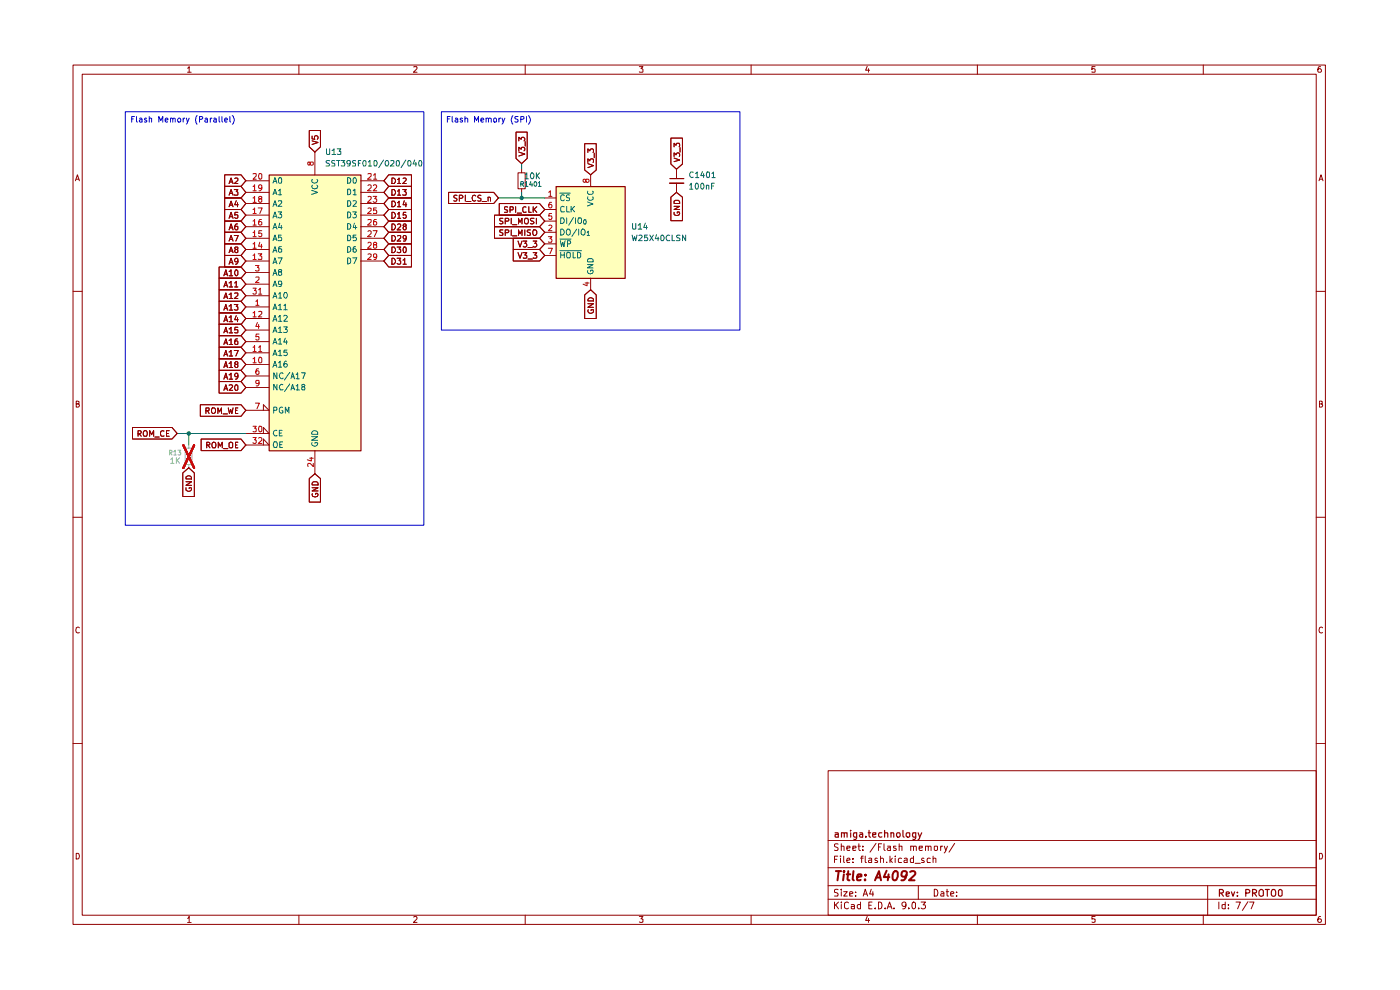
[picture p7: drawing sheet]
<svg xmlns="http://www.w3.org/2000/svg" width="297mm" height="210mm" viewBox="0 0 297 210" stroke-linecap="round" stroke-linejoin="round" font-family="sans-serif">
<g fill="none" stroke="#910000" stroke-width=".21">
<path d="M15.5 13.8h265.7v182.3h-265.7zM17.4 15.7h261.8v178.4h-261.8zM39.8 14.5l.3-.4v1.2M39.8 15.3h.8M63.4 13.8v1.9M87.8 14.2l.6-.1 .1 .4-.8 .8h.8M111.4 13.8v1.9M135.6 14.1h.8l-.4 .5 .4 .1v.5h-.8M159.3 13.8v1.9M184 14.1l-.4 .8h.9M184.2 14.6v.7M207.3 13.8v1.9"/>
<path d="M232.3 14.1h-.7v.6l.2-.1 .5 .1-.1 .6-.6-.1M255.3 13.8v1.9M280.2 14.1l-.5 .1a.94 .94 0 0 0 0 1.1h.5l.1-.1v-.4l-.2-.2h-.3l-.2 .2M16 38.4l.4-1.3 .4 1.3M16.2 38h.6M279.8 38.4l.4-1.3 .5 1.3M279.9 38h.6M15.5 61.8h1.9M279.2 61.8h2M16.2 85.7l.6-.1v-.4l-.6-.1v1.3h.4l.2-.5-.3-.2M279.9 85.7l.6-.1v-.4l-.6-.1v1.3l.6-.1 .1-.4-.3-.2M15.5 109.7h1.9"/>
<path d="M279.2 109.7h2M16.8 133.2l-.2-.2a.65 .65 0 0 0-.5 .6 .65 .65 0 0 0 .5 .7l.2-.1M280.6 133.2l-.3-.2a.65 .65 0 0 0-.5 .6 .65 .65 0 0 0 .5 .7l.3-.1M15.5 157.7h1.9M279.2 157.7h2M175.7 163.5h103.5v30.6h-103.5zM175.7 178.3h103.5M177.8 179.1l-.5-.1-.3 .2v.3l.8 .5-.3 .4-.5-.1M178.5 179.6l.5-.1 .1 .9M178.5 179v1.4M179.7 179.9l.6-.1v-.3h-.6v.2v.6h.6M180.9 179.9l.7-.1-.1-.3h-.6v.8h.6"/>
<path d="M182 179.5h.5M182.2 179v1.2l.3 .2M183 179.5v.2M185.8 178.9l-1.2 1.9M186.3 179.7h.5M187 179h-.7v1.4M187.5 179v1.2l.3 .2M188.3 179.5h.6v.9M188.9 179.8h-.4l-.3 .3 .3 .3 .4-.1M190.1 179.5h-.5v.3l.6 .4-.3 .2-.3-.1M190.8 179.6l.5-.1v.9M190.8 179v1.4"/>
<path d="M193.2 179.6l.5-.1 .1 .9M193.2 179.5v.9M193.8 179.7l.1-.2h.4l.1 .9M195 179.9l.7-.1v-.3h-.6l-.1 .2 .1 .6h.6M196.3 179.6l.5-.1 .1 .9M196.3 179.5v.9M196.9 179.7l.1-.2h.4l.1 .9M198.2 179.6h.7l-.1 .7-.3 .1-.3-.1zM199.6 179.5v.9M200 179.5h-.4v.2M200.3 179.5l.4 .9M201 179.5l-.7 1.4"/>
<path d="M202.5 178.9l-1.2 1.9M16.2 181a.66 .66 0 0 1 .6 .4 .66 .66 0 0 1-.2 .8h-.4zM39.8 194.8l.3-.4v1.3M39.8 195.7h.8M63.4 194.1v2M87.8 194.6l.4-.2 .3 .4-.8 .9h.8M111.4 194.1v2M135.6 194.4h.8l-.4 .5 .4 .1v.6h-.8M159.3 194.1v2M175.7 190.8h103.5M175.7 187.9h103.5M175.7 184.1h103.5"/>
<path d="M177 191.3v1.5M177 182.3h.5M177.3 191.9l.6 .9M177.7 181.6h-.7v1.4M177.8 188.7h-.7v.6a.53 .53 0 0 1 .6 .2 .53 .53 0 0 1 0 .6h-.7M177.9 191.3l-.9 .9M178.3 181.6v.1M178.3 182v1M178.5 191.3v.2M178.5 188.6v.2M178.5 189.1v1M178.5 191.9v.9"/>
<path d="M179 189.1h.7l-.7 1h.7M179 181.6v1.2l.2 .2M179.7 182.5l.6-.1-.1-.4-.5 .1v.7v.2h.6M180 191.5l-.4-.2-.4 .4v.9l.4 .2 .4-.2M180.3 189.7l.6-.2-.1-.3h-.5v.9h.5M180.6 191.9h.4l.3 .1v.8M180.9 182.9v.1M180.9 182.1v.2M181.3 192.2l-.7 .1v.4h.7M181.5 190v.1M181.5 189.2v.1M182.5 191.9h-.4l-.2 .2v.4l.2 .3 .4-.1"/>
<path d="M182.5 191.3v1.5M182.5 182h.6M183 180.3v.1M183.1 190.1l.5-1.5 .5 1.5M183.1 181.6h-.3v1.4M183.2 189.7h.7M183.6 181.6v1.2l.2 .2M184 194.4l-.4 .8h.9M184.2 194.8v.9M184.3 182.1h.6v.9h-.6l-.1-.4 .7-.2M184.3 192h.5M184.8 188.6l-.3 1.1h.8"/>
<path d="M185 191.3h-.7v1.5h.7M185.2 189.1v1M185.7 192.6v.2M186.1 182.1l-.3-.1-.2 .3 .2 .2 .4 .2-.1 .3h-.5M186.3 191.3l.7 .2v1.1l-.3 .2h-.4zM186.8 182.2l.1-.1a.36 .36 0 0 1 .5 .2v.7M186.8 181.6v1.4M187.8 192.6v.2M188.1 182.9v.1M188.2 192.8l.5-1.5 .5 1.5M188.4 192.4h.7M188.8 181.6v1.4"/>
<path d="M188.9 182.5l.4 .5M189.3 182l-.5 .6M189.7 192.6v.2M189.9 181.6v.1M189.9 182v1M191.3 182.1l-.5-.1-.2 .3 .1 .7h.6M191.9 182.1h.5v.9h-.5l-.1-.4 .6-.2M192.2 191.9l-.1 .3-.4 .1-.4-.4v-.3a.46 .46 0 0 1 .5-.3 .46 .46 0 0 1 .4 .3l-.2 1-.5 .2M192.8 192.6v.2M193.5 191.5l.4-.2 .3 .3v.9l-.3 .3a.82 .82 0 0 1-.4-1.3zM193.8 181.6v1.4h-.6v-.9h.6M194.1 183.1h1.1"/>
<path d="M194.8 187.9v2.9M194.9 192.6v.2M195.4 191.3h.9l-.5 .6 .5 .1v.5a.59 .59 0 0 1-.9 .1M196 182.1l-.3-.1-.2 .3 .2 .2 .4 .2-.1 .3h-.5M197.4 182.1l-.5-.1-.2 .3 .1 .7h.6M197.9 182.2l.3-.2 .3 .1v.9M197.9 181.6v1.4M198.2 188.6a.8 .8 0 0 1 .8 .6 .8 .8 0 0 1-.3 .9h-.5zM199.6 189.2l.4-.1 .2 .2v.8h-.6v-.4l.6-.2M200.7 189.1h.5M200.9 188.6v1.3l.1 .2h.2M201.7 189.7l.7-.2-.2-.4h-.4l-.1 .2v.6l.1 .2h.5"/>
<path d="M202.9 190v.1M202.9 189.2v.1M207.3 194.1v2M232.3 194.4h-.7v.6h.7v.6h-.7M255.3 194.1v2M256.2 187.9v6.2M258.6 191.3v1.5M259.9 191.9h-.7v.7l.3 .2 .4-.1M259.9 191.3v1.5M260.6 192.6v.2M260.6 191.9v.1M262.2 191.3h.9l-.6 1.5"/>
<path d="M264.7 191.3l-1.1 1.8M265.1 191.3h.9l-.6 1.5M279.9 181a.66 .66 0 0 1 .7 .4 .66 .66 0 0 1-.3 .8h-.4zM280.2 194.4a.72 .72 0 0 0-.6 .5 .72 .72 0 0 0 .2 .8l.4-.1a.42 .42 0 0 0 0-.6 .42 .42 0 0 0-.5 0l-.1 .2"/>
</g>
<g fill="none" stroke="#910000" stroke-width=".25">
<path d="M177.2 176.7h.6v.9M177.8 177l-.6 .1v.4h.6M178.5 176.7h.5l.1 .9M178.5 176.7v.9M179.1 176.8l.1-.1h.5v.9M180.5 176.1v.1M180.5 176.7v.9M181.7 177.5h-.6v-.8h.6v1.1l-.2 .3-.4-.1M182.4 176.7h.5l.1 .9M183 177h-.4l-.3 .2 .3 .4 .4-.1M183.7 177.4v.2M184.2 176.7h.5"/>
<path d="M184.4 176.1v1.2l.3 .3M185.1 177.1l.7-.1v-.3h-.6l-.1 .1 .1 .7h.6M187.1 176.7h-.5l-.2 .2v.4l.2 .3 .5-.1M187.7 176.7h.6v.9M187.7 176.1v1.5M189 176.7h.5l.1 .9M189 176.7v.9M190.3 176.7h.5l.2 .2v.4l-.3 .3h-.2l-.3-.3zM191.6 176.1v1.2l.2 .3M192.3 176.7h.7l-.1 .8a.45 .45 0 0 1-.7-.2zM194.3 177.5h-.6v-.8h.6v1.1l-.3 .3-.3-.1M194.8 176.7l.3 .9"/>
<path d="M195.5 176.7l-.5 1.2-.2 .2M258.7 189.4h.8v-.5l-.2-.2h-.6v1.4M259 189.4l.5 .7M260.1 189.7l.7-.2-.1-.2h-.6v.7h.6M261.2 189.2l.4 .9 .3-.9M262.5 190v.1M262.5 189.3v.1M264.3 189.4h.7l.1-.5-.3-.2h-.5v1.4M265.7 189.4h.8l.1-.5-.4-.2h-.5v1.4M266.1 189.4l.5 .7M267.2 188.9l.2-.2 .6 .2v1l-.3 .2-.5-.2zM268.4 188.7h.9"/>
<path d="M268.9 188.7v1.4M269.9 188.8l.4-.1 .2 .2a1.02 1.02 0 0 1 0 1.1l-.2 .1a.46 .46 0 0 1-.6-.4zM271.4 188.8l.2-.1 .4 .2v1l-.4 .2-.4-.2v-1z"/>
</g>
<g fill="none" stroke="#910000" stroke-width=".42">
<path d="M177.3 184.8h1.1M177.9 184.8l-.2 1.9M179 185.5l-.1 1.2M179.1 184.8l-.2 .1 .1 .1 .1-.2-.1 .2M179.6 185.5h.8M180 184.8l-.2 1.7 .4 .2M181.1 184.8l-.2 1.7 .2 .2M181.8 186.1l.9-.2v-.4h-.5l-.3 .2-.1 .9h.8M183.5 186.6v.1M183.6 185.5v.2M185.6 186.7l.9-1.9 .4 1.9M185.9 186.1h.8"/>
<path d="M188.1 184.7l-.6 1.4h1.2M188.5 185.5l-.2 1.2M189.6 185l.3-.2 .5 .2a1.65 1.65 0 0 1-.3 1.6h-.6a1.4 1.4 0 0 1 .1-1.6zM192.3 185.6a.63 .63 0 0 1-1 .2v-.7l.2-.2 .6-.1 .3 .3a1.68 1.68 0 0 1-.8 1.6h-.4M193.1 185l.7-.2 .3 .2 .1 .4-1.4 1.3h1.2"/>
</g>
<path d="M38.9 94.4l2.3 4.9M41.2 94.4l-2.3 4.9" fill="none" stroke="#f10000" stroke-width=".42"/>
<path d="M57.1 37.1h19.4v58.5h-19.4z" fill="#ffb"/>
<path d="M38.9 94.4l2.3 4.9M41.2 94.4l-2.3 4.9" fill="none" stroke="#f10000" stroke-width=".42"/>
<path d="M117.9 39.5h14.7v19.5h-14.7z" fill="#ffb"/>
<path d="M38.9 94.4l2.3 4.9M41.2 94.4l-2.3 4.9" fill="none" stroke="#f10000" stroke-width=".42"/>
<g fill="none" stroke="#910000" stroke-width=".21">
<path d="M47.7 37.1h3.4l1.1 1.3-1.1 1.1h-3.4zM47.7 39.5h3.4l1.1 1.3-1.1 1.2h-3.4zM48.6 38.9l.4-1.1 .4 1.1M48.8 38.6h.6M49.8 37.8h.7v.5l-.8 .6h.8M52.2 38.4h4.9M65.6 27.7h2.4v3.5l-1.2 1.1-1.2-1.1zM66.2 29.9l1.3 .3-1.3 .4M66.2 28.9v.6h.6l-.1-.5 .5-.2 .3 .2-.2 .5M66.8 32.3v4.8M76.5 38.4h4.9M82.5 37.1h4.8v2.4h-4.8l-1.1-1.1z"/>
<path d="M82.5 39.5h4.8v2.5h-4.8l-1.1-1.2zM83.1 37.8a.66 .66 0 0 1 .8 .3 .66 .66 0 0 1-.3 .8h-.5zM84.3 38.1l.4-.3v1.1M84.3 38.9h.7M85.5 37.8h.4l.3 .3-.8 .8h.8M109.5 28h2.3v5.6l-1.1 1.1-1.2-1.1zM109.9 36.7h1.5v3.3h-1.5zM110.1 32.3l1.2 .4-1.2 .4M110.1 32v-.8l.5 .5v-.4h.6l.1 .5-.1 .2M110.1 29.9v-.8l.5 .4 .1-.4h.4l.2 .3v.3l-.1 .2M110.7 35.9v.8M111.4 30.1v.9"/>
<path d="M124 30.5h2.5v5.6l-1.2 1-1.3-1zM124.7 34.7l1.2 .4-1.2 .5M124.7 34.5v-.8l.4 .4 .3-.4 .5 .1-.1 .7M124.7 32.3v-.7l.4 .4 .3-.4h.3l.2 .1-.1 .6M125.3 37.1v2.4M126.1 32.5v.9M142.3 29.3h2.5v5.5l-1.3 1.1-1.2-1.1zM143 33.5l1.2 .4-1.2 .4M143 33.2v-.8l.4 .4 .3-.4 .4 .1v.7M143 31.2v-.8l.4 .4 .2-.4h.5v.8M143.5 35.9v1.9M143.5 38.9v1.9"/>
<path d="M144.3 31.3v1M46.5 56.6h4.6l1.1 1.2-1.1 1.2h-4.6zM46.5 59h4.6l1.1 1.3-1.1 1.2h-4.6zM47.5 58.5l.4-1.3 .4 1.3M47.6 58.2h.6M47.7 46.9h3.4l1.1 1.2-1.1 1.2h-3.4zM47.7 54.2h3.4l1.1 1.2-1.1 1.2h-3.4zM47.7 51.7h3.4l1.1 1.2-1.1 1.3h-3.4zM47.7 49.3h3.4l1.1 1.2-1.1 1.2h-3.4zM47.7 42h3.4l1.1 1.2-1.1 1.2h-3.4zM47.7 44.4h3.4l1.1 1.2-1.1 1.3h-3.4zM48.6 48.8l.4-1.3 .4 1.3"/>
<path d="M48.6 56l.4-1.2 .4 1.2M48.6 53.6l.4-1.2 .4 1.2M48.6 51.1l.4-1.1 .4 1.1M48.6 57.6l.4-.4v1.3M48.6 43.9l.4-1.2 .4 1.2M48.6 46.3l.4-1.3 .4 1.3M48.6 41.4l.4-1.2 .4 1.2M48.6 58.5h.8M48.8 48.3h.6M48.8 55.7h.6M48.8 53.3h.6M48.8 50.8h.6"/>
<path d="M48.8 43.5h.6M48.8 46h.6M48.8 41.1h.6M49.7 50h.8l-.5 1.1M49.7 40.2h.8l-.4 .4 .4 .2v.5h-.8M50 57.3l.2-.1 .3 .3v.7l-.3 .3a.71 .71 0 0 1-.2-1.2zM50 52.9l-.2-.3 .2-.2h.4l.1 .3-.7 .5 .2 .4 .5-.1v-.5l-.2-.1M50.1 42.6l-.3 .8h.7M50.4 47.5l-.4 .2-.2 .8 .2 .3 .5-.2-.1-.6h-.4l-.2 .2M50.4 43v.9M50.5 55.4l-.1 .1h-.4l-.2-.1v-.4l.2-.2 .5 .1v.8l-.2 .3h-.3M50.5 45h-.6l-.1 .6h.7v.5l-.2 .2h-.3l-.2-.2"/>
<path d="M52.2 40.8h4.9M52.2 43.2h4.9M52.2 45.6h4.9M52.2 48.1h4.9M52.2 50.5h4.9M52.2 52.9h4.9M52.2 55.4h4.9M52.2 57.8h4.9M76.5 40.8h4.9M76.5 43.2h4.9M76.5 45.6h4.9M76.5 48.1h4.9"/>
<path d="M76.5 50.5h4.9M76.5 52.9h4.9M76.5 55.4h4.9M82.5 49.3h4.8v2.4h-4.8l-1.1-1.2zM82.5 54.2h4.8v2.4h-4.8l-1.1-1.2zM82.5 51.7h4.8v2.5h-4.8l-1.1-1.3zM82.5 42h4.8v2.4h-4.8l-1.1-1.2zM82.5 46.9h4.8v2.4h-4.8l-1.1-1.2zM82.5 44.4h4.8v2.5h-4.8l-1.1-1.3zM83.1 50a.66 .66 0 0 1 .8 .3 .66 .66 0 0 1-.3 .8h-.5zM83.1 54.8a.65 .65 0 0 1 .8 .6 .65 .65 0 0 1-.8 .6zM83.1 52.4h.5a.66 .66 0 0 1 .3 .8 .66 .66 0 0 1-.8 .4z"/>
<path d="M83.1 42.7h.5a.66 .66 0 0 1 .3 .8 .66 .66 0 0 1-.8 .4zM83.1 47.5a.65 .65 0 0 1 .8 .6 .65 .65 0 0 1-.8 .7zM83.1 40.2h.5l.2 .3 .1 .4-.3 .5h-.5zM83.1 45a.65 .65 0 0 1 .8 .7 .65 .65 0 0 1-.8 .6zM84.2 54.8h.8l-.3 .5 .3 .1v.5l-.2 .1-.6-.1M84.2 52.4h.8l-.3 .4 .3 .2v.5h-.8M84.3 50h.7v.5l-.8 .6h.8M84.3 43l.4-.3v1.2M84.3 47.7l.2-.2h.3l.2 .2v.3l-.8 .8h.8M84.3 40.6l.4-.4v1.2M84.3 45.4h.2l.2-.4v1.3M84.3 43.9h.7"/>
<path d="M84.3 41.4h.7M84.3 46.3h.7M85.4 40.2h.8l-.4 .4 .4 .3-.1 .5-.7-.1M85.5 55.2l.3-.4v1.2M85.5 56h.7M85.6 52.5l.4-.1a.86 .86 0 0 1-.1 1.2l-.3-.1zM85.8 42.6l-.3 .8h.8M85.8 48h-.2a.31 .31 0 0 1 .1-.4 .31 .31 0 0 1 .4 .1v.3h-.3l-.3 .3 .1 .4 .2 .1 .4-.3v-.2l-.3-.3M86.1 45h-.5l-.1 .6h.6v.6l-.4 .1-.2-.2M86.1 43v.9M86.2 50.5l-.4 .2-.3-.2v-.3a.35 .35 0 0 1 .3-.3 .35 .35 0 0 1 .4 .3l-.2 .9h-.4M95.2 40.8h9.5l1 1.2-1 1.2h-9.5z"/>
<path d="M96.9 41.5h-.6v.4l.6 .2v.3l-.2 .3-.4-.1M97.4 42.1h.6l.2-.4-.2-.3h-.6v1.3M98.7 41.4v1.3M99 42.8h.9M100.9 41.6l-.2-.2a.65 .65 0 0 0-.6 .6 .65 .65 0 0 0 .6 .7l.2-.2M102 41.5l-.4-.1-.3 .3 .1 .2 .6 .3v.3l-.1 .2-.6-.1M102.3 42.8h.9M103.5 41.9l.4-.1 .2 .2v.7M103.5 41.8v.9M104.9 45.6h9.6l1.1 1.3-1.1 1.2h-9.6zM104.9 48.1h9.6l1.1 1.2-1.1 1.2h-9.6zM105.9 43.2h8.6l1.1 1.2-1.1 1.2h-8.6z"/>
<path d="M106.7 46.3h-.6a.47 .47 0 0 0 0 .5 .47 .47 0 0 0 .5 .2l.1 .4h-.7M106.7 48.8h-.6l-.1 .1 .1 .4 .6 .1v.5h-.7M107.2 46.9h.6l.1-.4-.1-.2h-.6v1.2M107.2 49.4l.7-.1v-.4l-.1-.1h-.6v1.2M107.7 43.9h-.7v.4l.7 .4-.1 .3h-.6M108.2 44.5h.5l.2-.1v-.5h-.7v1.1M108.5 46.3v1.2M108.5 48.8v1.2M108.7 47.7h.9M108.7 50h.9M108.9 52.9h5.6l1.1 1.3-1.1 1.2h-5.6zM108.9 50.5h5.6l1.1 1.2-1.1 1.2h-5.6z"/>
<path d="M109.4 43.9v1.1M109.7 45.2h1M109.9 53.6l.4 1.2 .4-1.2M109.9 51.1l.4 1.3 .4-1.3M110 47.5v-1.2l.3 .9 .4-.9v1.2M110 50v-1.2l.3 .8 .4-.8v1.2M110.7 40v.8M111 53.6h.8l-.5 .5 .5 .2v.3l-.2 .2-.6-.1M111 51.1h.8l-.5 .5 .4 .1 .1 .5-.3 .2h-.3l-.2-.2M111.3 48.8v1.2M111.4 46.3h.5l.1 .2a.65 .65 0 0 1-.4 1l-.4-.4zM111.6 43.9a.45 .45 0 0 0-.7 .2v.7l.2 .2h.5"/>
<path d="M112 54.9h.9M112 52.5h.9M112.2 43.9v1.1h.5M112.5 48.8h-.5l-.2 .1 .2 .4 .5 .1v.5h-.7M113.1 53.6h.8l-.4 .5 .4 .2v.3l-.2 .2-.6-.1M113.1 51.1h.8l-.4 .5 .3 .1 .1 .5-.3 .2h-.3l-.2-.2M113.1 43.9v1.1M113.2 48.8h.4a.74 .74 0 0 1 .2 1l-.5 .2a.86 .86 0 0 1-.1-1.2zM113.3 46.3h-.6l-.2 .2 .3 .4h.2l.3 .3-.1 .2h-.7M113.3 44.4l.6 .6M113.8 46.3v1.2M113.9 43.9l-.8 .6"/>
<path d="M115.6 42h2.3M115.6 44.4h2.3M115.6 46.9h2.3M115.6 49.3h2.3M115.6 51.7h2.3M115.6 54.2h2.3M125.3 59v2.5M142.3 41.8l1.2-1 1.3 1v5h-2.5zM143 45v.5a.61 .61 0 0 0 .8 .2 .61 .61 0 0 0 .3-.7h-.4v.2M143 43.8h1.2l-1.2 .6h1.2M143 42.7l.3-.2h.6l.3 .3v.4h-1.2zM46.5 63.9h4.6l1.1 1.2-1.1 1.3h-4.6z"/>
<path d="M46.5 71.2h4.6l1.1 1.3-1.1 1.2h-4.6zM46.5 73.7h4.6l1.1 1.1-1.1 1.3h-4.6zM46.5 68.7h4.6l1.1 1.3-1.1 1.2h-4.6zM46.5 66.4h4.6l1.1 1.2-1.1 1.2h-4.6zM46.5 61.5h4.6l1.1 1.2-1.1 1.2h-4.6zM46.5 76.1h4.6l1.1 1.2-1.1 1.3h-4.6zM46.5 78.6h4.6l1.1 1.2-1.1 1.1h-4.6zM47.5 65.8l.4-1.2 .4 1.2M47.5 73.1l.4-1.2 .4 1.2M47.5 60.9l.4-1.2 .4 1.2M47.5 75.5l.4-1.2 .4 1.2M47.5 70.6l.4-1.2 .4 1.2"/>
<path d="M47.5 68.2l.4-1.2 .4 1.2M47.5 63.3l.4-1.2 .4 1.2M47.5 78l.4-1.3 .4 1.3M47.6 65.4h.6M47.6 72.7h.6M47.6 60.5h.6M47.6 75.2h.6M47.6 70.3h.6M47.6 67.9h.6M47.6 63h.6M47.6 77.6h.6M48.6 64.9l.4-.3v1.2"/>
<path d="M48.6 72.2l.4-.3v1.2M48.6 60l.4-.3v1.2M48.6 74.7l.4-.4v1.2M48.6 69.8l.4-.4v1.2M48.6 67.3l.4-.3v1.2M48.6 62.5l.4-.4v1.2M48.6 77.1l.4-.4v1.3M48.6 79.5l.4-.3v1.2M48.6 65.8h.8M48.6 73.1h.8M48.6 60.9h.8M48.6 75.5h.8"/>
<path d="M48.6 70.6h.8M48.6 68.2h.8M48.6 63.3h.8M48.6 78h.8M49.7 64.6h.8l-.4 .4 .4 .1v.6h-.8M49.7 74.3h.8l-.5 1.2M49.8 60l.3-.3v1.2M49.8 62.2l.6-.1 .1 .6-.8 .6h.8M49.8 60.9h.7M50 77.3l-.2-.3 .2-.3h.3l.2 .4-.7 .4v.2l.2 .3 .5-.2v-.4l-.2-.1M50.1 67l-.3 .8h.7M50.4 71.9l-.4 .1a.94 .94 0 0 0 0 1.1l.5-.1v-.5l-.5-.2-.2 .3"/>
<path d="M50.4 67.4v.8M50.5 69.4h-.6l-.1 .6 .6-.1 .1 .6h-.7M50.5 79.7v.1l-.5 .1-.2-.2v-.3l.2-.2 .5 .1v.8l-.2 .2-.3 .1M52.2 60.3h4.9M52.2 62.7h4.9M52.2 65.1h4.9M52.2 67.6h4.9M52.2 70h4.9M52.2 72.5h4.9M52.2 74.8h4.9M52.2 77.3h4.9M52.2 79.8h4.9"/>
<path d="M124 62.6l1.3-1.1 1.2 1.1v5h-2.5zM124.7 64.4h1.2l-1.2 .8h1.2M124.8 65.7a.61 .61 0 0 0 .3 .8 .61 .61 0 0 0 .8-.3v-.5h-.5v.2M124.8 63.4a.72 .72 0 0 1 1.1 0v.4h-1.2zM28.1 90.7h8.4l1.1 1.2-1.1 1.2h-8.4zM29.3 92h.4l.3-.2-.1-.4h-.6v1.1M29.5 92l.5 .5M30.5 91.5l.5-.1a.86 .86 0 0 1 .1 1.1h-.5l-.2-.3zM31.7 92.5v-1.1l.5 .8 .4-.8v1.1M32.8 92.7h1M34.8 91.4h-.3a.67 .67 0 0 0-.5 .5 .67 .67 0 0 0 .3 .6h.5M35.3 91.9h.4"/>
<path d="M35.9 91.4h-.6v1.1h.6M42.5 85.8h8.6l1.1 1.2-1.1 1.3h-8.6zM42.7 93.1h8.4l1.1 1.3-1.1 1.2h-8.4zM43.7 87.1l.7-.1v-.4l-.7-.1v1.2M43.9 94.4h.5l.1-.2-.1-.3-.5-.1v1.2M44 87.1l.4 .6M44.1 94.4l.4 .6M45 86.5h.5a.74 .74 0 0 1 .1 1l-.5 .2a.86 .86 0 0 1-.1-1.2zM45 94l.3-.2 .4 .2 .1 .6-.2 .4h-.5l-.1-.4zM46.2 87.7v-1.2l.4 .9 .4-.9v1.2M46.3 95v-1.2l.4 .9 .5-.9v1.2M46.5 80.9h4.6l1.1 1.3-1.1 1.2h-4.6z"/>
<path d="M47.3 87.8h1M47.4 95.2h.9M47.5 82.8l.4-1.2 .4 1.2M47.5 80.4l.4-1.2 .4 1.2M47.6 82.5h.6M47.6 80h.6M48.4 86.5l.3 1.2 .2-.8 .3 .8 .2-1.2M48.6 94l.2-.2 .6 .2v.8l-.2 .2h-.4l-.2-.2zM48.6 81.7l.5-.1 .3 .3-.8 .9h.8M48.6 80.4h.8M50 81.7l.2-.1 .3 .3v.7l-.2 .2-.3-.1a.78 .78 0 0 1 0-1zM50 87h.3"/>
<path d="M50 94.4h.3M50.5 86.5h-.5v1.2h.5M50.5 93.8h-.5v1.2h.5M52.2 87h4.9l-1.2-1.2v1.2M52.2 94.4h4.9l-1.2-1.3v1.3M52.2 91.9h4.9l-1.2-1.2v1.2M52.2 82.2h4.9M66.8 95.6v4.9M38.8 100.3l1.2-1.1 1.2 1.1v5h-2.4zM39.5 103.5v.5a.61 .61 0 0 0 .7 .2 .61 .61 0 0 0 .4-.7h-.5v.1M39.5 102.2h1.1l-1.1 .8h1.1M39.5 101.2a.66 .66 0 0 1 .7-.3 .66 .66 0 0 1 .4 .7h-1.1z"/>
<path d="M65.6 101.5l1.2-1 1.2 1v5h-2.4zM66.2 103.5h1.3l-1.3 .6h1.3M66.3 104.7l-.1 .1a.64 .64 0 0 0 .6 .6 .64 .64 0 0 0 .7-.5l-.2-.3h-.3v.3M66.3 102.4l.2-.2h.6l.3 .2 .1 .5h-1.3z"/>
</g>
<path d="M57.1 37.1h19.5v58.5h-19.5zM118 39.6h14.6v19.5h-14.6zM142.1 37.9h3" fill="none" stroke="#910000" stroke-width=".25"/>
<g fill="none" stroke="#b90000" stroke-width=".21">
<path d="M53.7 36.9h.7v.4l-.7 .7h.7M53.7 39.5h.1l.2-.3v1.3M54.9 36.9l.5-.1 .1 .2v.8l-.2 .2-.4-.1zM55.5 39.8v.2h-.6v-.7l.4-.1 .2 .2v.7l-.3 .4h-.3M65.8 34.5l.1-.1h.5v.6a.51 .51 0 0 1-.7-.6h-.3l-.1 .4 .2 .2 .3-.2M78.1 36.9l.6-.1v.5l-.7 .7h.7M78.1 39.4l.1-.2 .5 .1v.5l-.7 .7h.7M79.2 37.2l.4-.4v1.2M79.2 39.4l.5-.2 .2 .3-.7 1h.7M79.2 38h.7M124.3 38.2l.1-.2h.4l.2 .2-.1 .4-.2 .1-.4-.1v-.4l-.2-.2-.4 .2v.2l.2 .3 .4-.3M53.7 42h.1l.2-.3v1.2"/>
<path d="M53.7 44.4l.3-.3v1.2M53.7 46.9l.3-.3v1.1M53.7 49.4l.3-.5v1.3M53.7 51.7h.1l.2-.3v1.3M53.7 54.2l.3-.4v1.2M53.7 40.5h.7M53.7 42.9h.7M53.7 45.3h.7M53.7 47.7h.7M53.7 50.2h.7M53.7 52.7h.7M53.7 55h.7"/>
<path d="M54.2 56.3h.7l-.3 .4 .3 .2v.5h-.7M54.3 58.8h.6v.5l-.7 .6h.7M54.8 44.1h.8l-.5 1.2M54.8 53.8h.7l-.4 .5 .4 .1v.5h-.7M55.1 42.2h-.2v-.3a.42 .42 0 0 1 .6-.2v.5h-.4l-.2 .2v.3l.2 .2 .4-.1v-.5l-.2-.1M55.1 51.4l-.2 .8h.7M55.5 46.6h-.5l-.1 .9a.42 .42 0 0 0 .6 .2v-.6l-.4-.1-.2 .2M55.5 51.8v.9M55.5 48.9h-.6v.6h.6v.5l-.2 .2-.4-.2M78.1 41.7h.6v.5l-.7 .7h.7M78.1 44.2h.6v.4l-.7 .7h.7M78.1 46.6h.6v.5l-.7 .6h.7"/>
<path d="M78.1 49.1l.1-.2 .5 .1v.5l-.7 .7h.7M78.1 51.6l.1-.2 .5 .1v.4l-.7 .8h.7M78.1 53.9h.6v.5l-.7 .6h.7M79.2 41.7h.7l-.4 .5h.3l.1 .1-.1 .5-.5 .1-.1-.1M79.2 48.9h.8l-.6 1.3M79.4 51.9l-.2-.1v-.2l.2-.2 .4 .1v.4h-.4l-.2 .2v.4l.2 .2h.3l.2-.3v-.2l-.2-.3M79.8 44.1h-.6v.6l.2-.2 .4 .1v.7l-.6-.1M79.8 46.6h-.4l-.2 .2v.9h.6v-.6l-.4-.1-.2 .2M79.9 54.4l-.2 .2-.5-.1v-.6l.5-.1 .2 .3-.1 .8-.5 .1M116.3 50.2h.8l-.4 .4 .4 .3-.1 .5-.7-.1M116.3 52.7h.9l-.5 1.1M116.4 40.8l.4-.3v1.2"/>
<path d="M116.4 47.8l.4-.1 .3 .4-.8 .8h.8M116.4 41.7h.7M117 42.9l-.4 .1-.2 .9a.35 .35 0 0 0 .4 .2 .35 .35 0 0 0 .3-.2v-.3a.35 .35 0 0 0-.3-.3 .35 .35 0 0 0-.4 .3M117 45.3h-.5l-.1 .6 .6-.1v.7l-.4 .1-.2-.2M124.5 59.9v.7l-.8-.3M53.7 61.1h.7l-.4 .5 .4 .1v.5l-.2 .2h-.4l-.1-.2M53.7 66.4l.3-.4v1.2M53.7 73.7h.1l.2-.4v1.3M53.7 76.1l.3-.3v1.2M53.7 67.2h.7M53.7 74.6h.7M53.7 77h.7"/>
<path d="M54.3 63.9l.3-.3v1.2M54.3 64.8h.6M54.6 68.4l-.3 .9h.7M54.9 61.5l.3-.4v1.3M54.9 66.1h.6v.4l-.7 .7h.7M54.9 73.7l.3-.4v1.3M54.9 78.2l-.5 .1-.1 .9 .2 .2 .4-.1v-.5l-.1-.1h-.4l-.1 .2M54.9 62.4h.6M54.9 68.8v.9M54.9 74.6h.6M54.9 70.9h-.5l-.1 .6h.6v.5l-.1 .1h-.4l-.1-.1M54.9 75.9l.4-.1 .2 .2v.8l-.1 .2-.5-.1z"/>
<path d="M124.1 60h.9M53.7 90.4h.7l-.4 .4 .4 .1v.6h-.7M53.7 92.8h.7l-.4 .5 .4 .1v.5l-.2 .2h-.4l-.1-.2M54.2 85.5h.8l-.5 1.2M54.9 93l.1-.2 .5 .1v.5l-.7 .7h.7M54.9 81.2v.2h-.5v-.7l.5 .1v.7l-.1 .3-.4 .1M54.9 90.5l.5-.1 .1 .2v.8a.35 .35 0 0 1-.4 .2 .35 .35 0 0 1-.2-.4zM65.7 97.2h.8M66 97v.8l-.8-.3M66.5 98.3v.7l-.7-.7h-.4v.7"/>
</g>
<g fill="none" stroke="#006665" stroke-width=".21">
<path d="M57.9 38.9l.4-1.2 .5 1.2M58 38.5h.6M59.2 37.8l.2-.1a.77 .77 0 0 1 .2 1.2h-.3l-.2-.2zM66.3 39.3l-.2 .2a.65 .65 0 0 0 .7 .6 .65 .65 0 0 0 .6-.6l-.2-.2M66.3 38.1l-.2 .3a.65 .65 0 0 0 .7 .5 .65 .65 0 0 0 .6-.5l-.2-.3M73.7 37.7a.66 .66 0 0 1 .7 .4 .66 .66 0 0 1-.2 .8h-.5zM75 37.8l.3-.1a.84 .84 0 0 1 .1 1.2h-.3l-.2-.2zM57.9 41.3l.4-1.2 .5 1.2M57.9 43.8l.4-1.2 .5 1.2M57.9 46.2l.4-1.2 .5 1.2M57.9 48.6l.4-1.2 .5 1.2M57.9 51.1l.4-1.2 .5 1.2"/>
<path d="M57.9 53.5l.4-1.2 .5 1.2M57.9 56l.4-1.3 .5 1.3M57.9 58.4l.4-1.3 .5 1.3M58 41h.6M58 43.4h.6M58 45.9h.6M58 48.3h.6M58 50.7h.6M58 53.2h.6M58 55.6h.6M58 58h.6M59 45h.8l-.5 .5h.4v.6l-.5 .1-.2-.1"/>
<path d="M59 54.7h.9l-.6 1.3M59.1 40.5l.3-.4v1.2M59.1 42.7l.6-.1 .1 .3-.8 .9h.8M59.1 41.3h.7M59.3 57.7l-.2-.1v-.3l.2-.2 .4 .1v.5h-.4l-.2 .1v.4l.2 .2h.2l.3-.2v-.3l-.3-.2M59.3 47.3l-.2 1h.8M59.7 49.9h-.6v.6l.2-.2 .4 .1v.7l-.6-.1M59.7 52.3h-.4l-.2 .3v.8h.6v-.6l-.4-.1-.2 .3M59.7 47.8v.8M66.1 40.4l1.3 .4-1.3 .4M73.7 40.1h.5a.66 .66 0 0 1 .2 .8 .66 .66 0 0 1-.7 .4zM73.7 42.6h.5a.66 .66 0 0 1 .2 .7 .66 .66 0 0 1-.7 .5z"/>
<path d="M73.7 45a.64 .64 0 0 1 .7 .6 .64 .64 0 0 1-.7 .6zM73.7 47.4a.66 .66 0 0 1 .7 .4 .66 .66 0 0 1-.2 .8h-.5zM73.7 49.9a.66 .66 0 0 1 .7 .4 .66 .66 0 0 1-.2 .8h-.5zM73.7 52.3h.5a.66 .66 0 0 1 .2 .8 .66 .66 0 0 1-.7 .4zM73.7 54.7a.64 .64 0 0 1 .7 .6 .64 .64 0 0 1-.7 .7zM74.8 45h.8l-.4 .5h.3l.1 .5-.2 .2h-.4l-.2-.1M74.8 54.7h.9l-.6 1.3M74.9 40.5l.4-.4v1.2M74.9 42.7l.5-.1 .2 .3-.8 .9h.8M74.9 41.3h.7M75.2 47.3l-.3 1h.8M75.4 52.3h-.3l-.2 .3v.8h.6l.1-.4-.2-.3h-.3l-.2 .3"/>
<path d="M75.4 47.8v.8M75.5 49.9h-.6v.6l.5-.2 .2 .2v.4l-.2 .2-.5-.1M118.8 41h2.2M118.8 50.7h2.4M118.8 53.2h4.6M118.9 51.1l.2 1.2 .3-.9 .2 .9 .3-1.2M119 46.2h.5a.66 .66 0 0 1 .2 .8 .66 .66 0 0 1-.7 .4zM119 48.6a.65 .65 0 0 1 .7 .6 .65 .65 0 0 1-.7 .7zM119 53.5v1.2M119 54.1h.7M119.7 41.5l-.4-.2-.3 .4v.5l.1 .3 .4 .1 .2-.2M119.7 43.9h-.1a.45 .45 0 0 0-.6 .1v.7l.1 .3 .6-.1"/>
<path d="M119.7 53.5v1.2M120.2 43.8v1.2h.6M120.2 53.7l.3-.2 .5 .2v.8l-.2 .2h-.4l-.2-.2zM120.2 46.2v1.2M120.3 48.7l.3-.1a.73 .73 0 0 1 0 1.3l-.3-.1a.87 .87 0 0 1 0-1.1zM120.4 51.7l.6-.1v-.5h-.6v1.2M120.8 41.4l-.4-.1-.3 .3 .1 .2 .6 .3v.3l-.2 .2-.5-.1M121.2 43.8v1.2M121.3 44.3l.6 .7M121.6 53.5v1.2h.5M121.7 46.1l-1.1 1.6M121.9 43.8l-.7 .6"/>
<path d="M122.1 46.2v1.2M122.3 48.6l-1 1.5M122.5 53.5h.3l.4 .3v.6l-.2 .3h-.5zM122.8 46.2h.4l.2 .2v.8l-.6 .2a.86 .86 0 0 1 0-1.2zM122.8 48.6v1.3M123.4 48.7l.4-.1a.73 .73 0 0 1 0 1.3l-.4-.1a.87 .87 0 0 1 0-1.1zM123.9 46.6h.1a.55 .55 0 0 1 .4 .5 .55 .55 0 0 1-.4 .5l-.2-.4zM124.5 49.3l.3-.3v1M124.5 50h.5M124.6 42.8l1.2 .5-1.2 .4M124.6 56.1h1.2l-1.2 .7h1.2M124.7 41.7a.61 .61 0 0 0 .3 .8 .61 .61 0 0 0 .8-.3l-.1-.5"/>
<path d="M124.7 40.6a.45 .45 0 0 0 .2 .6h.7l.2-.1-.1-.5M124.7 57.4l-.1 .1a.66 .66 0 0 0 .5 .6 .66 .66 0 0 0 .7-.3l-.1-.5h-.4v.3M124.7 55l.2-.1h.7l.2 .1v.5h-1.2zM57.9 60.8l.4-1.2 .5 1.2M57.9 63.2l.4-1.1 .5 1.1M57.9 65.7l.4-1.2 .5 1.2M57.9 68.2l.4-1.3 .5 1.3M57.9 70.5l.4-1.2 .5 1.2M57.9 73l.4-1.2 .5 1.2M57.9 75.4l.4-1.2 .5 1.2M57.9 77.9l.4-1.3 .5 1.3M58 60.4h.6"/>
<path d="M58 62.9h.6M58 65.4h.6M58 67.8h.6M58 70.2h.6M58 72.6h.6M58 75.1h.6M58 77.6h.6M58.8 79.1v1.2l-.7-1.2v1.2M59.1 62.4l.3-.3v1.1M59.1 64.9l.3-.4v1.2M59.1 67.2l.3-.3v1.3M59.1 69.7l.3-.4v1.2"/>
<path d="M59.1 72.1l.3-.3v1.2M59.1 74.6l.3-.4v1.2M59.1 77l.3-.4v1.3M59.1 63.2h.7M59.1 65.7h.7M59.1 68.2h.7M59.1 70.5h.7M59.1 73h.7M59.1 75.4h.7M59.1 77.9h.7M59.8 60.1l-.3 .3-.4-.1v-.6l.4-.1 .3 .3-.2 .8-.4 .1M60 79.2l-.1-.1a.64 .64 0 0 0-.6 .6 .64 .64 0 0 0 .6 .6l.1-.1"/>
<path d="M60.2 64.9l.3-.4v1.2M60.2 67.1l.2-.2h.3l.3 .2-.8 1.1h.8M60.2 69.3h.8l-.5 .5 .5 .2v.4l-.2 .1-.6-.1M60.2 65.7h.8M60.4 62.1h.4a.66 .66 0 0 1-.3 1.1 .84 .84 0 0 1-.1-1.1zM60.5 71.7l-.3 .9h.8M60.8 76.6a.72 .72 0 0 0-.6 .5 .72 .72 0 0 0 .2 .8h.3l.3-.3v-.2l-.3-.3h-.3l-.2 .3M60.8 72.2v.8M60.9 74.2h-.6l-.1 .6h.7v.6h-.7M61.5 79l-1.1 1.6M61.8 79.9h.6M62.8 79.4h.2l.2-.3v1.2"/>
<path d="M63.9 79.1h.9l-.5 1.2M58.1 87l.7-.1v-.4l-.2-.1h-.5v1.2M58.2 93.7h.5l.1 .2v.6l-.1 .4h-.5l-.1-.2-.1-.6zM58.8 81.5v1.2l-.7-1.2v1.2M58.8 91.4a.61 .61 0 0 0-.8 .3 .61 .61 0 0 0 .2 .8l.6-.1M59.3 91.9h.4M59.3 94.3h.5M59.9 91.3h-.6v1.2h.6M59.9 86.4h-.5l-.1 .3v.6l.1 .2 .4 .1 .2-.1v-.4h-.2M59.9 93.7h-.6v1.2h.6M60 81.6a.61 .61 0 0 0-.7 .3 .61 .61 0 0 0 .2 .8l.5-.1M60.5 87.6v-1.2l.5 .9 .3-.9v1.2"/>
<path d="M61.5 81.4l-1.1 1.7M61.7 80.3l.4-1.2 .4 1.2M61.7 82.7l.4-1.2 .4 1.2M61.8 82.4h.6M62.8 81.9l.4-.4v1.2M62.8 80.3h.7M62.8 82.7h.7M64.3 82l-.3-.2a.35 .35 0 0 1 .3-.3 .35 .35 0 0 1 .4 .3l-.6 .3v.6h.5l.1-.4-.3-.3M66.1 92.6h1.3l-1.3 .8h1.3M66.2 93.9l-.1 .2a.64 .64 0 0 0 .7 .6 .64 .64 0 0 0 .6-.6l-.1-.2h-.5v.2M66.2 91.6a.67 .67 0 0 1 .8-.2 .67 .67 0 0 1 .4 .7h-1.3z"/>
</g>
<path d="M39.3 95.1h1.4v3.4h-1.4zM40 94.4v.7M40 98.5v.7" fill="none" stroke="#a0a0a0" stroke-width=".21"/>
<path d="M142.1 38.9h2.9" fill="none" stroke="#910000" stroke-width=".34"/>
<path d="M110.7 34.7v1.2M105.7 42h9.9M110.7 40.8v1.2M37.6 91.9h14.6M40 91.9v2.5" fill="none" stroke="#090" stroke-width=".21"/>
<g fill="none" stroke="#0000ca" stroke-width=".21">
<path d="M26.6 23.7h63.3v87.7h-63.3zM27.9 25.2h.4M28.5 24.7h-.6v1.2M29 24.7v1l.1 .2M29.6 25.1h.4l.1 .1v.7M30.1 25.4h-.4l-.2 .3 .2 .2 .4-.1M31.1 25.1h-.3l-.2 .2 .6 .4-.2 .2-.4-.1M31.7 25.2l.1-.1h.4v.8M31.7 24.7v1.2M33.7 25.9v-1.2l.4 .9 .4-.9v1.2M35 25.5l.6-.1-.1-.3-.5 .1v.5l.2 .2 .4-.1M36.1 25.2l.2-.1 .4 .1v.7"/>
<path d="M36.1 25.1v.8M36.7 25.2l.1-.1h.4v.8M37.7 25.3l.2-.2h.4v.7h-.5zM38.9 25.1v.8M39.2 25.1l-.3 .2M39.5 25.1l.3 .8M40.1 25.1l-.6 1.2M41.8 24.6a1.32 1.32 0 0 0 0 1.7M42.3 25.3l.6-.1 .1-.3-.2-.2h-.5v1.2M43.5 25.1h.4l.1 .1v.7M44 25.4h-.4l-.2 .3 .2 .2 .4-.1M44.6 25.1v.8"/>
<path d="M45 25.1l-.4 .2M45.4 25.1h.3l.2 .1v.7M45.9 25.4h-.4l-.2 .3 .2 .2 .4-.1M46.5 24.7v1l.1 .2M47.1 24.7v1l.1 .2M47.7 25.5l.6-.1-.2-.3-.4 .1v.5l.1 .2 .4-.1M48.8 24.7v1l.1 .2M49.3 24.6a1.13 1.13 0 0 1 0 1.7M93.6 23.7h63.4v46.3h-63.4zM94.9 25.2h.4M95.5 24.7h-.6v1.2M95.9 24.7v1l.2 .2"/>
<path d="M96.6 25.1h.3l.2 .1v.7M97.1 25.4h-.4l-.2 .3 .2 .2 .4-.1M98.1 25.1h-.3l-.2 .1 .2 .3 .3 .1v.2h-.5M98.6 25.2l.3-.1 .3 .1v.7M98.6 24.7v1.2M100.7 25.9v-1.2l.4 .9 .4-.9v1.2M102 25.5l.6-.1-.2-.3-.4 .1v.5l.2 .2 .3-.1M103.1 25.2l.2-.1h.3v.8M103.1 25.1v.8M103.6 25.2l.2-.1 .4 .1v.7M104.7 25.2l.5-.1 .1 .1v.6h-.6zM105.8 25.1v.8"/>
<path d="M106.3 25.1l-.5 .2M106.5 25.1l.3 .8M107.1 25.1l-.6 1.2M108.8 24.6a1.32 1.32 0 0 0 0 1.7M109.9 24.7h-.5l-.2 .2 .2 .3 .5 .2v.4h-.7M110.5 25.3l.6-.1 .1-.3-.2-.2h-.5v1.2M111.7 24.7v1.2M112.1 24.6h.1a1.21 1.21 0 0 1-.1 1.7"/>
</g>
<g fill="#090">
<circle cx="40" cy="91.9" r=".47"/>
<circle cx="110.7" cy="42" r=".47"/>
</g>
<g fill="none" stroke="#006665" stroke-width=".21">
<path d="M69.3 31.6v1.2l.6-.1v-1.1M69.9 34.1h-.6l-.1 .3 .2 .2h.3l.2 .4-.1 .2h-.6M70.4 31.9l.5-.3v1.2M70.4 32.8h.8M71 34.1l-.4-.1-.2 .3v.2l.6 .3v.3l-.6 .1M71.4 34h.7M71.5 31.6h.8l-.3 .5 .3 .1v.5h-.8M71.8 34v1.2M72.4 34h.7l-.4 .5 .4 .2v.5l-.7-.1M74.3 34.5l-.2 .3h-.3l-.2-.3 .1-.4 .4-.1 .2 .3-.1 .8-.5 .1M75.4 34.1l-.4-.1-.2 .3 .2 .3 .4 .2v.3l-.6 .1M76 34.6h.4"/>
<path d="M76.5 34h-.5v1.2M77.1 34.1l.3-.1 .2 .3v.8l-.5 .1a.94 .94 0 0 1 0-1.1zM78.1 34.4l.4-.4v1.2M78.1 35.2h.7M79.4 34.1l.3-.1a.77 .77 0 0 1 .1 1.2h-.3l-.2-.2zM81.4 33.9l-1.1 1.7M81.9 34.1l.2-.1a.77 .77 0 0 1 .2 1.2h-.4a.94 .94 0 0 1 0-1.1zM82.9 34.1h.7v.4l-.8 .7h.8M84.2 34.1l.3-.1a.86 .86 0 0 1 .1 1.2h-.4l-.1-.2zM86.1 33.9l-1 1.7M86.6 34.1l.3-.1a.77 .77 0 0 1 .1 1.2h-.3l-.2-.2zM88 33.9l-.4 .9h.8"/>
<path d="M88.2 34.5v.7M88.9 34.1l.3-.1a.86 .86 0 0 1 .1 1.2l-.4-.1zM110.5 39h.5l.1-.3-.2-.2h-.4v1M110.7 39l.4 .5M111.4 37.1l.4-.4v1.2M111.4 38.8l.3-.3v1M111.4 37.9h.7M111.4 39.5h.6M112.6 38.5l-.3 .7h.6M112.7 36.7h.2a.68 .68 0 0 1 .4 .6 .68 .68 0 0 1-.4 .6l-.4-.5zM112.9 38.9v.6M113.4 38.6l.1-.1a.55 .55 0 0 1 .4 .5 .55 .55 0 0 1-.4 .5l-.2-.4z"/>
<path d="M113.8 36.7v1.2M114 37.3l.5 .6M114.2 38.8l.3-.3v1M114.2 39.5h.6M114.5 36.7l-.7 .7M146.3 39.3l.3-.4v1.2M147.1 36.6l-.5-.1a.61 .61 0 0 0-.3 .8 .61 .61 0 0 0 .8 .3M147.6 36.8l.3-.3v1.2M147.6 37.7h.6M147.7 38.9a.68 .68 0 0 1 .5 .6 .68 .68 0 0 1-.5 .6l-.2-.5 .1-.6zM148.9 38.9a.68 .68 0 0 1 .5 .6 .68 .68 0 0 1-.5 .6l-.2-.2v-.8zM149 36.4l-.3 .9h.7"/>
<path d="M149.3 36.8v.9M149.9 39.5l.1-.2 .4 .1v.7M149.9 39.3v.8M150 36.5h.4l.1 .2v.7a.35 .35 0 0 1-.4 .3 .35 .35 0 0 1-.2-.4zM151 39.5h.4M151 36.8l.4-.3v1.2M151 37.7h.7M151.6 38.9h-.6v1.2M134.1 49.9l.3 1.2 .2-.9 .3 .9 .2-1.2M134.2 47.4l.1 1.2 .6-.1v-1.1M135.4 47.7l.4-.3v1.2M135.4 48.6h.7"/>
<path d="M135.5 50l.5-.1 .2 .3-.7 .9h.7M136.9 47.3l-.3 1h.7M137.2 47.8v.8M137.3 49.9h-.6v.6l.5-.2 .2 .2v.4l-.2 .2-.5-.1M137.8 49.9l.8 1.2M138.6 49.9l-.8 1.2M139.3 49.8l-.3 .8h.8M139.6 50.3v.8M140.3 50l.2-.1a.84 .84 0 0 1 .2 1.2h-.3l-.2-.2zM142.1 50a.61 .61 0 0 0-.8 .3 .61 .61 0 0 0 .3 .8l.5-.1M142.6 49.9v1.2h.6M144.3 50h-.7l-.1 .2 .3 .3h.2l.3 .4-.2 .2h-.6"/>
<path d="M145.5 49.9v1.2l-.7-1.2v1.2M146.3 40.1h.7"/>
</g>
<path d="M36 96.1h.3l.2-.2-.2-.4h-.3v1M36.1 96.1l.4 .4M36.2 97.4l.4-.3v1.2M36.2 98.3h.7M36.8 95.8l.4-.3v1M36.8 96.5h.6M37.4 97.1v1.2M37.6 97.6l.5 .7M37.8 95.5h.6l-.4 .4h.3l.1 .4-.2 .2-.4-.1M38.1 97.1l-.7 .7" fill="none" stroke="#989898" stroke-width=".21"/>
<path d="M38.9 94.4l2.3 4.9M41.2 94.4l-2.3 4.9" fill="none" stroke="#f10000" stroke-width=".42"/>
</svg>
